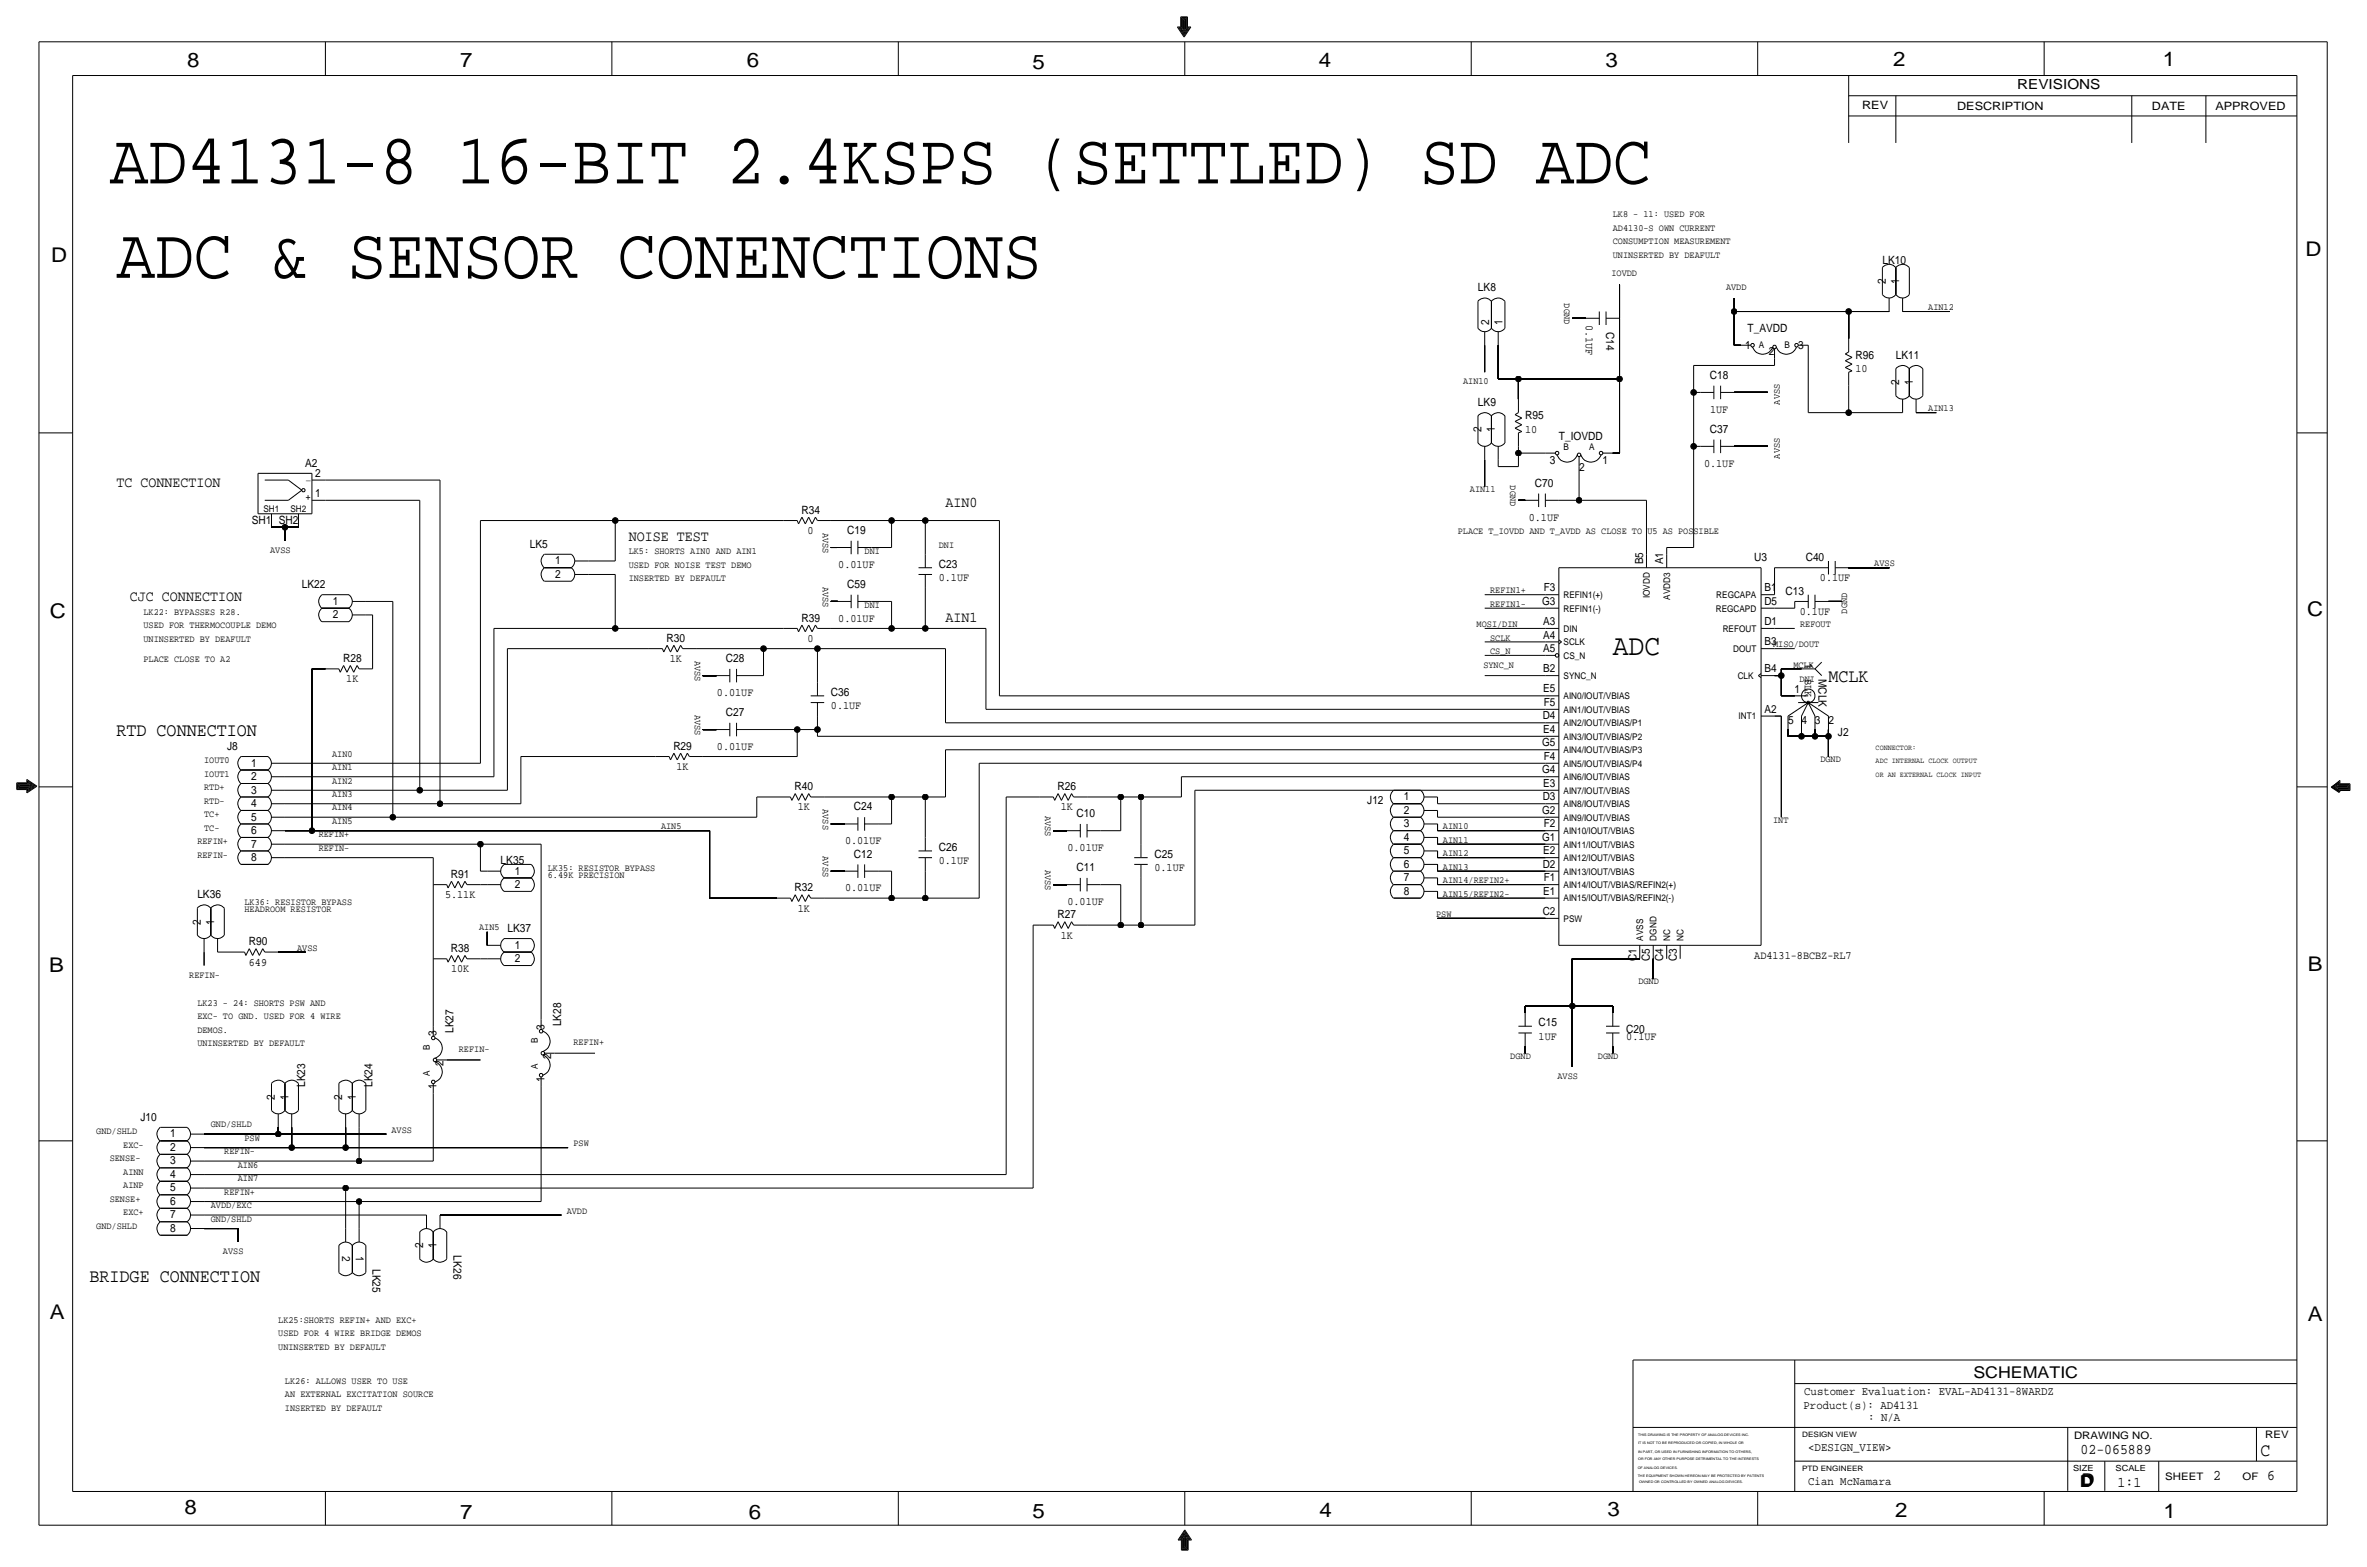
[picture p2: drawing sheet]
<svg xmlns="http://www.w3.org/2000/svg" width="892mm" height="590mm" viewBox="0 0 892 590" stroke-linecap="round" stroke-linejoin="round" font-family="sans-serif">
<defs><g id="words">
<g font-size="27.1">
<text x="41.4" y="69.1">AD4131-8 16-BIT 2.4KSPS (SETTLED) SD ADC</text>
<text x="43.9" y="104.6">ADC &amp; SENSOR CONENCTIONS</text>
</g>
<text font-size="11.1" x="607.8" y="246.9">ADC</text>
<g font-size="7.6">
<text x="70.6" y="25.4">8</text>
<text x="173.4" y="25.4">7</text>
<text x="281.4" y="25.1">6</text>
<text x="389.1" y="26.2">5</text>
<text x="497" y="25.4">4</text>
<text x="605" y="25.1">3</text>
<text x="713.4" y="24.9">2</text>
<text x="815" y="24.9">1</text>
<text x="19.3" y="98.8">D</text>
<text x="868.9" y="96.5">D</text>
<text x="18.7" y="232.7">C</text>
<text x="869.4" y="232.2">C</text>
<text x="869.6" y="365.8">B</text>
<text x="18.5" y="366">B</text>
<text x="18.7" y="496.8">A</text>
<text x="869.6" y="497.6">A</text>
<text x="69.5" y="570.5">8</text>
<text x="173.4" y="572.3">7</text>
<text x="282.1" y="572.3">6</text>
<text x="389.1" y="571.8">5</text>
<text x="497.3" y="571.5">4</text>
<text x="605.7" y="571.2">3</text>
<text x="714.2" y="571.5">2</text>
<text x="815.3" y="572">1</text>
</g>
<g font-size="7.1">
<text x="689.1" y="257">MCLK</text>
<text x="43.9" y="277.4">RTD CONNECTION</text>
<text x="33.7" y="483.1">BRIDGE CONNECTION</text>
</g>
<text font-size="7" x="851.9" y="548.4">C</text>
<g font-size="6.1">
<text x="743.7" y="518.9">SCHEMATIC</text>
<text x="783.8" y="560.3">D</text>
<text x="784.3" y="559.8">D</text>
</g>
<g font-size="5.6">
<text x="43.9" y="183.4">TC CONNECTION</text>
<text x="356.3" y="191">AIN0</text>
<text x="236.9" y="203.7">NOISE TEST</text>
<text x="49" y="226.6">CJC CONNECTION</text>
<text x="356.3" y="234.2">AIN1</text>
<text x="784" y="547.9">02-065889</text>
<text x="834.1" y="557.5">2</text>
<text x="854.4" y="557.5">6</text>
<text x="798" y="560.1">1:1</text>
</g>
<text font-size="5.2" x="760.2" y="33.5">REVISIONS</text>
<g font-size="4.5">
<text x="679.9" y="525.5">Customer Evaluation: EVAL-AD4131-8WARDZ</text>
<text x="679.7" y="530.9">Product(s): AD4131</text>
<text x="704" y="535.2">: N/A</text>
<text x="681.4" y="546.6">&lt;DESIGN_VIEW&gt;</text>
<text x="681.4" y="559.3">Cian McNamara</text>
</g>
<g font-size="4.3">
<text x="701.8" y="41.1">REV</text>
<text x="737.6" y="41.4">DESCRIPTION</text>
<text x="811" y="41.4">DATE</text>
<text x="834.8" y="41.4">APPROVED</text>
<text x="709.4" y="99.6">LK10</text>
<text x="710.6" y="107" transform="rotate(-90 710.6 107)">2</text>
<text x="715.7" y="107" transform="rotate(-90 715.7 107)">1</text>
<text x="557" y="109.7">LK8</text>
<text x="561.1" y="122.6" transform="rotate(-90 561.1 122.6)">2</text>
<text x="566.2" y="122.6" transform="rotate(-90 566.2 122.6)">1</text>
<text x="597.6" y="122.4" transform="rotate(90 597.6 122.4)">0.1UF</text>
<text x="605.2" y="125" transform="rotate(90 605.2 125)">C14</text>
<text x="658.6" y="125">T_AVDD</text>
<text x="657.7" y="131.3">1</text>
<text x="677.6" y="131.3">3</text>
<text x="666.6" y="133.9">2</text>
<text x="699.2" y="135.1">R96</text>
<text x="714.5" y="135.1">LK11</text>
<text x="644.4" y="142.7">C18</text>
<text x="699.2" y="140.2">10</text>
<text x="715.7" y="145.1" transform="rotate(-90 715.7 145.1)">2</text>
<text x="720.8" y="145.1" transform="rotate(-90 720.8 145.1)">1</text>
<text x="557" y="152.9">LK9</text>
<text x="644.5" y="155.4">1UF</text>
<text x="574.8" y="158">R95</text>
<text x="558.2" y="162.9" transform="rotate(-90 558.2 162.9)">2</text>
<text x="563.3" y="162.9" transform="rotate(-90 563.3 162.9)">1</text>
<text x="574.8" y="163.1">10</text>
<text x="587.5" y="165.6">T_IOVDD</text>
<text x="644.4" y="163.1">C37</text>
<text x="115" y="175.8">A2</text>
<text x="118.8" y="179.6">2</text>
<text x="584.1" y="174.9">3</text>
<text x="595.1" y="177.4">2</text>
<text x="604" y="174.9">1</text>
<text x="642.2" y="175.8">0.1UF</text>
<text x="578.4" y="183.4">C70</text>
<text x="118.8" y="187.2">1</text>
<text x="94.9" y="197.4">SH1</text>
<text x="105" y="197.4">SH2</text>
<text x="302" y="193.5">R34</text>
<text x="576.1" y="196.1">0.1UF</text>
<text x="304.4" y="201.2">0</text>
<text x="319.3" y="201.2">C19</text>
<text x="199.7" y="206.2">LK5</text>
<text x="209.2" y="212.6">1</text>
<text x="315.9" y="213.9">0.01UF</text>
<text x="353.8" y="213.9">C23</text>
<text x="661.1" y="211.3">U3</text>
<text x="680.5" y="211.3">C40</text>
<text x="113.7" y="221.5">LK22</text>
<text x="209.2" y="217.7">2</text>
<text x="319.3" y="221.5">C59</text>
<text x="353.8" y="218.9">0.1UF</text>
<text x="685.9" y="218.9">0.1UF</text>
<text x="125.4" y="227.8">1</text>
<text x="672.8" y="224">C13</text>
<text x="125.4" y="232.9">2</text>
<text x="678.2" y="231.6">0.1UF</text>
<text x="302" y="234.2">R39</text>
<text x="315.9" y="234.2">0.01UF</text>
<text x="251.2" y="241.8">R30</text>
<text x="304.4" y="241.8">0</text>
<text x="129.3" y="249.4">R28</text>
<text x="252.4" y="249.4">1K</text>
<text x="273.6" y="249.4">C28</text>
<text x="680.2" y="249.8" transform="rotate(90 680.2 249.8)">1</text>
<text x="130.5" y="257">1K</text>
<text x="680.2" y="255.8" transform="rotate(90 680.2 255.8)">BLK</text>
<text x="685.2" y="255.8" transform="rotate(90 685.2 255.8)">MCLK</text>
<text x="270.2" y="262.1">0.01UF</text>
<text x="313.1" y="262.1">C36</text>
<text x="676.3" y="261.1">1</text>
<text x="273.6" y="269.7">C27</text>
<text x="313.1" y="267.2">0.1UF</text>
<text x="673.8" y="272.8">5</text>
<text x="678.9" y="272.8">4</text>
<text x="684" y="272.8">3 2</text>
<text x="692.6" y="277.4">J2</text>
<text x="85.6" y="282.4">J8</text>
<text x="253.7" y="282.4">R29</text>
<text x="270.2" y="282.4">0.01UF</text>
<text x="94.6" y="293.9">2</text>
<text x="94.6" y="288.8">1</text>
<text x="255" y="290.1">1K</text>
<text x="94.6" y="299">3</text>
<text x="299.5" y="297.7">R40</text>
<text x="398.5" y="297.7">R26</text>
<text x="94.6" y="304">4</text>
<text x="300.7" y="305.3">1K</text>
<text x="321.8" y="305.3">C24</text>
<text x="399.7" y="305.3">1K</text>
<text x="515.2" y="302.8">J12</text>
<text x="529" y="301.5">1</text>
<text x="94.6" y="309.1">5</text>
<text x="405.6" y="307.8">C10</text>
<text x="529" y="311.7">3</text>
<text x="529" y="306.6">2</text>
<text x="94.6" y="314.2">6</text>
<text x="529" y="316.7">4</text>
<text x="94.6" y="319.3">7</text>
<text x="318.4" y="318">0.01UF</text>
<text x="321.8" y="323.1">C12</text>
<text x="353.8" y="320.5">C26</text>
<text x="402.3" y="320.5">0.01UF</text>
<text x="435.1" y="323.1">C25</text>
<text x="529" y="321.8">5</text>
<text x="94.6" y="324.4">8</text>
<text x="188.7" y="325.6">LK35</text>
<text x="194" y="329.4">1</text>
<text x="353.8" y="325.6">0.1UF</text>
<text x="405.6" y="328.2">C11</text>
<text x="435.1" y="328.2">0.1UF</text>
<text x="529" y="326.9">6</text>
<text x="169.9" y="330.7">R91</text>
<text x="194" y="334.5">2</text>
<text x="299.5" y="335.8">R32</text>
<text x="318.4" y="335.8">0.01UF</text>
<text x="529" y="332">7</text>
<text x="74.4" y="338.3">LK36</text>
<text x="167.7" y="338.3">5.11K</text>
<text x="402.3" y="340.9">0.01UF</text>
<text x="529" y="337.1">8</text>
<text x="300.7" y="343.4">1K</text>
<text x="398.5" y="345.9">R27</text>
<text x="75.6" y="348.3" transform="rotate(-90 75.6 348.3)">2</text>
<text x="80.7" y="348.3" transform="rotate(-90 80.7 348.3)">1</text>
<text x="191.2" y="351">LK37</text>
<text x="399.7" y="353.6">1K</text>
<text x="93.7" y="356.1">R90</text>
<text x="169.9" y="358.6">R38</text>
<text x="194" y="357.4">1</text>
<text x="93.8" y="363.7">649</text>
<text x="194" y="362.5">2</text>
<text x="661.1" y="361.2">AD4131-8BCBZ-RL7</text>
<text x="170" y="366.3">10K</text>
<text x="170.9" y="389.1" transform="rotate(-90 170.9 389.1)">LK27</text>
<text x="205.2" y="387.9" transform="rotate(-90 205.2 387.9)">3</text>
<text x="211.5" y="386.6" transform="rotate(-90 211.5 386.6)">LK28</text>
<text x="579.8" y="386.6">C15</text>
<text x="612.9" y="389.1">C20</text>
<text x="164.5" y="390.4" transform="rotate(-90 164.5 390.4)">3</text>
<text x="579.8" y="391.7">1UF</text>
<text x="612.9" y="391.7">0.1UF</text>
<text x="167.1" y="401.4" transform="rotate(-90 167.1 401.4)">2</text>
<text x="207.7" y="398.9" transform="rotate(-90 207.7 398.9)">2</text>
<text x="205.2" y="407.8" transform="rotate(-90 205.2 407.8)">1</text>
<text x="115" y="409.4" transform="rotate(-90 115 409.4)">LK23</text>
<text x="140.4" y="409.4" transform="rotate(-90 140.4 409.4)">LK24</text>
<text x="164.5" y="410.3" transform="rotate(-90 164.5 410.3)">1</text>
<text x="103.6" y="414.3" transform="rotate(-90 103.6 414.3)">2</text>
<text x="108.7" y="414.3" transform="rotate(-90 108.7 414.3)">1</text>
<text x="129" y="414.3" transform="rotate(-90 129 414.3)">2</text>
<text x="134.1" y="414.3" transform="rotate(-90 134.1 414.3)">1</text>
<text x="53" y="422.1">J10</text>
<text x="64.2" y="428.5">1</text>
<text x="64.2" y="433.6">2</text>
<text x="64.2" y="438.7">3</text>
<text x="64.2" y="443.7">4</text>
<text x="64.2" y="448.8">5</text>
<text x="64.2" y="453.9">6</text>
<text x="64.2" y="459">7</text>
<text x="64.2" y="464.1">8</text>
<text x="129" y="473.2" transform="rotate(90 129 473.2)">2</text>
<text x="134.1" y="473.2" transform="rotate(90 134.1 473.2)">1</text>
<text x="159.5" y="470.2" transform="rotate(-90 159.5 470.2)">2</text>
<text x="164.5" y="470.2" transform="rotate(-90 164.5 470.2)">1</text>
<text x="170.9" y="472.9" transform="rotate(90 170.9 472.9)">LK26</text>
<text x="140.4" y="478" transform="rotate(90 140.4 478)">LK25</text>
</g>
<g font-size="4.2">
<text x="619.2" y="212.6" transform="rotate(-90 619.2 212.6)">B5</text>
<text x="626.8" y="212.6" transform="rotate(-90 626.8 212.6)">A1</text>
<text x="581.2" y="227.9">G3</text>
<text x="581.8" y="222.8">F3</text>
<text x="664.9" y="222.8">B1</text>
<text x="664.9" y="227.8">D5</text>
<text x="581.6" y="235.5">A3</text>
<text x="664.9" y="235.5">D1</text>
<text x="581.6" y="245.6">A5</text>
<text x="581.6" y="240.5">A4</text>
<text x="664.9" y="243.1">B3</text>
<text x="581.6" y="253.2">B2</text>
<text x="664.9" y="253.2">B4</text>
<text x="581.6" y="260.8">E5</text>
<text x="581.8" y="265.9">F5</text>
<text x="664.9" y="268.5">A2</text>
<text x="581.4" y="271">D4</text>
<text x="581.2" y="281.2">G5</text>
<text x="581.6" y="276">E4</text>
<text x="581.8" y="286.3">F4</text>
<text x="581.2" y="291.3">G4</text>
<text x="581.6" y="296.4">E3</text>
<text x="581.4" y="301.5">D3</text>
<text x="581.2" y="306.6">G2</text>
<text x="581.8" y="311.7">F2</text>
<text x="581.2" y="316.7">G1</text>
<text x="581.6" y="321.8">E2</text>
<text x="581.4" y="326.8">D2</text>
<text x="581.8" y="332">F1</text>
<text x="581.6" y="337.1">E1</text>
<text x="581.4" y="344.7">C2</text>
<text x="616.7" y="362.2" transform="rotate(-90 616.7 362.2)">C1</text>
<text x="621.7" y="362.2" transform="rotate(-90 621.7 362.2)">C5</text>
<text x="626.8" y="362.2" transform="rotate(-90 626.8 362.2)">C4</text>
<text x="631.9" y="362.2" transform="rotate(-90 631.9 362.2)">C3</text>
</g>
<g font-size="3.9">
<text x="781.6" y="542.1">DRAWING NO.</text>
<text x="853.6" y="541.8">REV</text>
<text x="816" y="557.4">SHEET</text>
<text x="845.1" y="557.5">OF</text>
</g>
<g font-size="3.6">
<text x="607.8" y="81.8">LK8 - 11: USED FOR</text>
<text x="607.8" y="86.9">AD4130-S OWN CURRENT</text>
<text x="607.8" y="91.9">CONSUMPTION MEASUREMENT</text>
<text x="607.8" y="97">UNINSERTED BY DEAFULT</text>
<text x="607.3" y="104.1">IOVDD</text>
<text x="650.4" y="109.2">AVDD</text>
<text x="589.5" y="114.3" transform="rotate(90 589.5 114.3)">DGND</text>
<text x="726.6" y="116.8">AIN12</text>
<text x="551.4" y="144.8">AIN10</text>
<text x="670.8" y="152.4" transform="rotate(-90 670.8 152.4)">AVSS</text>
<text x="726.6" y="154.9">AIN13</text>
<text x="670.8" y="172.7" transform="rotate(-90 670.8 172.7)">AVSS</text>
<text x="553.9" y="185.4">AIN11</text>
<text x="569.2" y="182.9" transform="rotate(90 569.2 182.9)">DGND</text>
<text x="310.1" y="200.7" transform="rotate(90 310.1 200.7)">AVSS</text>
<text x="549.4" y="201.2">PLACE T_IOVDD AND T_AVDD AS CLOSE TO U5 AS POSSIBLE</text>
<text x="101.8" y="208.3">AVSS</text>
<text x="236.9" y="208.8">LK5: SHORTS AIN0 AND AIN1</text>
<text x="325.8" y="208.8">DNI</text>
<text x="353.8" y="206.2">DNI</text>
<text x="236.9" y="213.9">USED FOR NOISE TEST DEMO</text>
<text x="706.3" y="213.4">AVSS</text>
<text x="236.9" y="218.9">INSERTED BY DEFAULT</text>
<text x="310.1" y="221" transform="rotate(90 310.1 221)">AVSS</text>
<text x="561.5" y="223.5">REFIN1+</text>
<text x="54.1" y="231.6">LK22: BYPASSES R28.</text>
<text x="325.8" y="229.1">DNI</text>
<text x="561.5" y="228.6">REFIN1-</text>
<text x="696.2" y="231.1" transform="rotate(-90 696.2 231.1)">DGND</text>
<text x="54.1" y="236.7">USED FOR THERMOCOUPLE DEMO</text>
<text x="556.5" y="236.2">MOSI/DIN</text>
<text x="678.4" y="236.2">REFOUT</text>
<text x="54.1" y="241.8">UNINSERTED BY DEAFULT</text>
<text x="561.5" y="241.3">SCLK</text>
<text x="668.2" y="243.8">MISO/DOUT</text>
<text x="54.1" y="249.4">PLACE CLOSE TO A2</text>
<text x="261.8" y="248.9" transform="rotate(90 261.8 248.9)">AVSS</text>
<text x="559" y="251.5">SYNC_N</text>
<text x="561.5" y="246.4">CS_N</text>
<text x="675.8" y="251.5">MCLK</text>
<text x="678.2" y="257">DNI</text>
<text x="261.8" y="269.2" transform="rotate(90 261.8 269.2)">AVSS</text>
<text x="76.9" y="287.5">IOUT0</text>
<text x="125.2" y="285">AIN0</text>
<text x="686" y="287">DGND</text>
<text x="76.9" y="292.6">IOUT1</text>
<text x="125.2" y="290.1">AIN1</text>
<text x="76.9" y="297.7">RTD+</text>
<text x="125.2" y="295.1">AIN2</text>
<text x="76.9" y="302.8">RTD-</text>
<text x="125.2" y="305.3">AIN4</text>
<text x="125.2" y="300.2">AIN3</text>
<text x="310.1" y="304.8" transform="rotate(90 310.1 304.8)">AVSS</text>
<text x="76.9" y="307.8">TC+</text>
<text x="125.2" y="310.4">AIN5</text>
<text x="393.9" y="307.3" transform="rotate(90 393.9 307.3)">AVSS</text>
<text x="668.2" y="309.9">INT</text>
<text x="76.9" y="312.9">TC-</text>
<text x="120.1" y="315.5">REFIN+</text>
<text x="249.1" y="312.4">AIN5</text>
<text x="543.8" y="317.5">AIN11</text>
<text x="543.8" y="312.4">AIN10</text>
<text x="74.4" y="323.1">REFIN-</text>
<text x="74.4" y="318">REFIN+</text>
<text x="120.1" y="320.5">REFIN-</text>
<text x="310.1" y="322.6" transform="rotate(90 310.1 322.6)">AVSS</text>
<text x="543.8" y="322.6">AIN12</text>
<text x="206.5" y="328.2">LK35: RESISTOR BYPASS</text>
<text x="393.9" y="327.7" transform="rotate(90 393.9 327.7)">AVSS</text>
<text x="543.8" y="327.7">AIN13</text>
<text x="206.5" y="330.7">6.49K PRECISION</text>
<text x="543.8" y="332.7">AIN14/REFIN2+</text>
<text x="92.2" y="340.9">LK36: RESISTOR BYPASS</text>
<text x="543.8" y="337.8">AIN15/REFIN2-</text>
<text x="92.2" y="343.4">HEADROOM RESISTOR</text>
<text x="541.2" y="345.4">PSW</text>
<text x="180.5" y="350.5">AIN5</text>
<text x="112" y="358.1">AVSS</text>
<text x="71.3" y="368.3">REFIN-</text>
<text x="617.4" y="370.8">DGND</text>
<text x="74.4" y="379">LK23 - 24: SHORTS PSW AND</text>
<text x="74.4" y="384">EXC- TO GND. USED FOR 4 WIRE</text>
<text x="74.4" y="389.1">DEMOS.</text>
<text x="74.4" y="394.2">UNINSERTED BY DEFAULT</text>
<text x="216.1" y="393.7">REFIN+</text>
<text x="172.9" y="396.2">REFIN-</text>
<text x="569.2" y="398.8">DGND</text>
<text x="602.2" y="398.8">DGND</text>
<text x="586.9" y="406.4">AVSS</text>
<text x="79.5" y="424.7">GND/SHLD</text>
<text x="36.3" y="427.2">GND/SHLD</text>
<text x="92.2" y="429.8">PSW</text>
<text x="147.5" y="426.7">AVSS</text>
<text x="216.1" y="431.8">PSW</text>
<text x="41.4" y="437.4">SENSE-</text>
<text x="46.4" y="432.3">EXC-</text>
<text x="84.5" y="434.8">REFIN-</text>
<text x="46.4" y="442.5">AINN</text>
<text x="89.6" y="439.9">AIN6</text>
<text x="46.4" y="447.5">AINP</text>
<text x="89.6" y="445">AIN7</text>
<text x="41.4" y="452.6">SENSE+</text>
<text x="79.5" y="455.2">AVDD/EXC</text>
<text x="84.5" y="450.1">REFIN+</text>
<text x="46.4" y="457.7">EXC+</text>
<text x="79.5" y="460.2">GND/SHLD</text>
<text x="213.6" y="457.2">AVDD</text>
<text x="36.3" y="462.8">GND/SHLD</text>
<text x="84" y="472.4">AVSS</text>
<text x="104.9" y="498.3">LK25:SHORTS REFIN+ AND EXC+</text>
<text x="104.9" y="503.4">USED FOR 4 WIRE BRIDGE DEMOS</text>
<text x="104.9" y="508.5">UNINSERTED BY DEFAULT</text>
<text x="107.4" y="521.2">LK26: ALLOWS USER TO USE</text>
<text x="107.4" y="526.3">AN EXTERNAL EXCITATION SOURCE</text>
<text x="107.4" y="531.4">INSERTED BY DEFAULT</text>
</g>
<g font-size="3.5">
<text x="662.8" y="131.1">A</text>
<text x="672.5" y="131.1">B</text>
<text x="589.2" y="169.4">B</text>
<text x="598.9" y="169.4">A</text>
<text x="115.3" y="180.8">_</text>
<text x="115.2" y="188.5">+</text>
<text x="99.3" y="192.8">SH1</text>
<text x="109.5" y="192.8">SH2</text>
<text x="589.2" y="225.3">REFIN1(+)</text>
<text x="621.7" y="225.4" transform="rotate(-90 621.7 225.4)">IOVDD</text>
<text x="629.4" y="225.9" transform="rotate(-90 629.4 225.9)">AVDD3</text>
<text x="646.8" y="225.3">REGCAPA</text>
<text x="589.2" y="230.4">REFIN1(-)</text>
<text x="646.6" y="230.4">REGCAPD</text>
<text x="589.2" y="238">DIN</text>
<text x="649.2" y="238">REFOUT</text>
<text x="589.2" y="243.1">SCLK</text>
<text x="653.1" y="245.6">DOUT</text>
<text x="589.2" y="248.2">CS_N</text>
<text x="589.2" y="255.8">SYNC_N</text>
<text x="654.9" y="255.8">CLK</text>
<text x="589.2" y="263.4">AIN0/IOUT/VBIAS</text>
<text x="589.2" y="268.5">AIN1/IOUT/VBIAS</text>
<text x="589.2" y="273.6">AIN2/IOUT/VBIAS/P1</text>
<text x="655.2" y="271">INT1</text>
<text x="589.2" y="278.6">AIN3/IOUT/VBIAS/P2</text>
<text x="589.2" y="283.7">AIN4/IOUT/VBIAS/P3</text>
<text x="589.2" y="293.9">AIN6/IOUT/VBIAS</text>
<text x="589.2" y="288.8">AIN5/IOUT/VBIAS/P4</text>
<text x="589.2" y="299">AIN7/IOUT/VBIAS</text>
<text x="589.2" y="304">AIN8/IOUT/VBIAS</text>
<text x="589.2" y="309.1">AIN9/IOUT/VBIAS</text>
<text x="589.2" y="314.2">AIN10/IOUT/VBIAS</text>
<text x="589.2" y="319.3">AIN11/IOUT/VBIAS</text>
<text x="589.2" y="324.4">AIN12/IOUT/VBIAS</text>
<text x="589.2" y="329.4">AIN13/IOUT/VBIAS</text>
<text x="589.2" y="334.5">AIN14/IOUT/VBIAS/REFIN2(+)</text>
<text x="589.2" y="339.6">AIN15/IOUT/VBIAS/REFIN2(-)</text>
<text x="589.2" y="347.2">PSW</text>
<text x="619.2" y="354.3" transform="rotate(-90 619.2 354.3)">AVSS</text>
<text x="624.3" y="354.3" transform="rotate(-90 624.3 354.3)">DGND</text>
<text x="629.4" y="354.3" transform="rotate(-90 629.4 354.3)">NC</text>
<text x="634.4" y="354.3" transform="rotate(-90 634.4 354.3)">NC</text>
<text x="162" y="395.5" transform="rotate(-90 162 395.5)">B</text>
<text x="202.6" y="393" transform="rotate(-90 202.6 393)">B</text>
<text x="162" y="405.2" transform="rotate(-90 162 405.2)">A</text>
<text x="202.6" y="402.6" transform="rotate(-90 202.6 402.6)">A</text>
</g>
<g font-size="3.2">
<text x="781.3" y="554">SIZE</text>
<text x="797.3" y="554">SCALE</text>
</g>
<g font-size="2.9">
<text x="706.8" y="282.4">CONNECTOR:</text>
<text x="706.8" y="287.5">ADC INTERNAL CLOCK OUTPUT</text>
<text x="706.8" y="292.6">OR AN EXTERNAL CLOCK INPUT</text>
</g>
<g font-size="2.8">
<text x="679.1" y="541.3">DESIGN VIEW</text>
<text x="679.1" y="554">PTD ENGINEER</text>
</g>
<g font-size="1.3">
<text x="617.3" y="543.9">IT IS NOT TO BE REPRODUCED OR COPIED, IN WHOLE OR</text>
<text x="617.3" y="541.1">THIS DRAWING IS THE PROPERTY OF ANALOG DEVICES INC.</text>
<text x="617.3" y="550">OR FOR ANY OTHER PURPOSE DETRIMENTAL TO THE INTERESTS</text>
<text x="617.3" y="547.2">IN PART, OR USED IN FURNISHING INFORMATION TO OTHERS,</text>
<text x="617.2" y="553.2">OF ANALOG DEVICES.</text>
<text x="617.2" y="556.3">THE EQUIPMENT SHOWN HEREON MAY BE PROTECTED BY PATENTS</text>
<text x="617.7" y="558.8">OWNED OR CONTROLLED BY OWNED ANALOG DEVICES.</text>
</g>
</g></defs>
<!-- layer: Nets -->
<g fill="none" stroke="#000" stroke-width=".38">
<path d="M592.5 119.9h5.1zM610.3 119.9v22.8zM610.3 107.2v12.7zM653.5 117.3v12.7zM653.5 112.3v5zM653.5 117.3h43.2zM696.7 117.3v10.2zM696.7 117.3h15.2zM717 117.3h17.8zM559.5 130v10.2zM564.6 130v12.7zM638.3 137.7h30.4z"/>
<path d="M638.3 137.7v10.1zM653.5 130h2.5zM668.7 135.1v2.6zM681.4 130v25.4zM564.6 142.7h7.6zM572.2 142.7v7.7zM572.2 142.7h38.1zM610.3 142.7v28zM638.3 147.8h2.5zM638.3 147.8v20.3zM653.5 147.8h12.7zM681.4 155.4h15.3z"/>
<path d="M696.7 145.3v10.1zM696.7 155.4h20.3zM722.1 155.4h7.6zM559.5 173.2v10.2zM564.6 173.2v2.6zM564.6 175.8h7.6zM572.2 170.7v5.1zM572.2 168.1v2.6zM572.2 170.7h10.2zM595.1 175.8v12.7zM607.8 170.7h2.5zM638.3 168.1h2.5z"/>
<path d="M638.3 168.1v38.1zM653.5 168.1h12.7zM102.3 198.6h5.1zM107.4 198.6h5.1zM107.4 198.6v5.1zM122.6 188.5h35.6zM122.6 180.8h43.2zM158.2 188.5v109.2zM165.8 180.8v122zM181.1 196.1v91.4zM181.1 196.1h50.8zM231.9 196.1v15.2z"/>
<path d="M231.9 196.1h63.5zM313.1 196.1h22.9zM336 196.1h12.7zM336 196.1v10.1zM348.7 196.1v12.7zM348.7 196.1h27.9zM376.6 196.1v66zM572.2 188.5h2.6zM587.5 188.5h7.6zM595.1 188.5h25.4zM620.5 188.5v20.3zM221.7 211.3h10.2z"/>
<path d="M221.7 216.4h10.2zM231.9 216.4v20.3zM313.1 206.2h2.6zM328.4 206.2h7.6zM628.1 206.2h10.2zM628.1 206.2v2.6zM668.7 213.9v10.1zM668.7 213.9h15.3zM696.7 213.9h15.2zM137.9 231.6h2.5zM137.9 226.6h10.1zM140.4 231.6v20.4z"/>
<path d="M148 226.6v81.2zM186.1 236.7v55.9zM186.1 236.7h45.8zM231.9 236.7h63.5zM313.1 236.7h22.9zM313.1 226.6h2.6zM328.4 226.6h7.6zM336 236.7h12.7zM336 226.6v10.1zM348.7 221.5v15.2zM348.7 236.7h22.9zM371.6 236.7v30.5z"/>
<path d="M559.5 236.7h22.9zM559.5 224h22.9zM559.5 229.1h22.9zM668.7 229.1h7.7zM668.7 236.7h7.7zM676.4 226.6v2.5zM689.1 226.6h5zM117.6 252h5zM117.6 252v60.9zM191.2 244.3h53.4zM191.2 244.3v53.4zM262.3 244.3h25.4z"/>
<path d="M264.9 254.5h5.1zM282.7 254.5h5zM287.7 244.3h20.4zM287.7 244.3v10.2zM308.1 244.3v12.7zM308.1 244.3h48.2zM356.3 244.3v28zM559.5 246.9h22.9zM559.5 241.8h22.9zM559.5 254.5h22.9zM668.7 254.5h2.6zM668.7 244.3h7.7z"/>
<path d="M671.3 254.5v7.6zM671.3 252v2.5zM671.3 252h7.6zM264.9 274.8h5.1zM282.7 274.8h17.7zM300.4 274.8v10.2zM300.4 274.8h7.7zM308.1 269.7v5.1zM308.1 274.8v2.6zM308.1 277.4h274.3zM356.3 272.3h226.1zM371.6 267.2h210.8z"/>
<path d="M376.6 262.1h205.8zM668.7 269.7h2.6zM671.3 269.7v38.1zM671.3 262.1h5.1zM673.8 274.8v2.6zM673.8 277.4h5.1zM678.9 274.8v2.6zM678.9 277.4h5.1zM684 274.8v2.6zM684 277.4h5.1zM689.1 277.4v7.6zM689.1 274.8v2.6z"/>
<path d="M107.4 297.7h50.8zM107.4 287.5h73.7zM107.4 292.6h78.7zM158.2 297.7h33zM196.3 285h50.8zM196.3 285v17.8zM264.9 285h35.5zM356.3 282.4v17.8zM356.3 282.4h226.1zM369 287.5v50.8zM369 287.5h213.4zM445.2 292.6v7.6z"/>
<path d="M445.2 292.6h137.2zM450.3 297.7h132.1zM450.3 297.7v50.8zM107.4 302.8h58.4zM107.4 312.9h10.2zM107.4 318h73.7zM107.4 307.8h40.6zM117.6 312.9h149.8zM148 307.8h137.2zM165.8 302.8h30.5zM181.1 318v10.2zM181.1 318h22.8z"/>
<path d="M203.9 318v66zM267.4 312.9v25.4zM285.2 300.2v7.6zM285.2 300.2h7.6zM310.6 300.2h25.4zM313.1 310.4h5.1zM330.9 310.4h5.1zM336 300.2v10.2zM336 300.2h12.7zM348.7 300.2v15.3zM348.7 300.2h7.6zM379.2 300.2v142.3z"/>
<path d="M379.2 300.2h12.7zM397 312.9h5zM409.7 300.2h12.7zM414.7 312.9h7.7zM422.4 300.2v12.7zM422.4 300.2h7.6zM430 300.2v17.8zM430 300.2h15.2zM541.7 300.2v2.6zM541.7 302.8h40.7zM541.7 310.4v2.5zM541.7 312.9h40.7z"/>
<path d="M541.7 305.3v2.5zM541.7 307.8h40.7zM541.7 315.5v2.5zM541.7 318h40.7zM107.4 323.1h55.9zM163.3 333.2v28zM163.3 323.1v10.1zM181.1 328.2h2.5zM181.1 333.2h2.5zM267.4 338.3h25.4zM310.6 338.3h25.4zM313.1 328.2h5.1z"/>
<path d="M330.9 328.2h5.1zM336 328.2v10.1zM336 338.3h12.7zM348.7 328.2v10.1zM348.7 338.3h20.3zM397 333.2h5zM414.7 333.2h7.7zM422.4 333.2v15.3zM430 330.7v17.8zM541.7 325.6v2.6zM541.7 328.2h40.7zM541.7 320.5v2.6z"/>
<path d="M541.7 323.1h40.7zM541.7 335.8v2.5zM541.7 338.3h40.7zM541.7 330.7v2.5zM541.7 333.2h40.7zM76.9 358.6v5.1zM82 358.6h5.1zM104.9 358.6h10.1zM183.6 351v5.1zM389.3 348.5v99zM389.3 348.5h2.6zM409.7 348.5h12.7z"/>
<path d="M422.4 348.5h7.6zM430 348.5h20.3zM541.7 345.9h40.7zM163.3 361.2v25.4zM181.1 361.2h2.5zM574.8 379v2.5zM574.8 379h17.7zM592.5 379v22.8zM592.5 379h15.3zM592.5 361.2v17.8zM592.5 361.2h25.4zM607.8 379v2.5z"/>
<path d="M623 361.2v7.6zM168.4 399.3h12.7zM209 396.7h15.2zM574.8 394.2v2.5zM607.8 394.2v2.5zM163.3 412v25.4zM203.9 409.4v43.2zM76.9 437.4h58.4zM76.9 432.3h33zM76.9 427.2h28zM104.9 424.7v2.5zM104.9 427.2h40.6z"/>
<path d="M109.9 424.7v7.6zM109.9 432.3h20.4zM130.3 424.7v7.6zM130.3 432.3h83.8zM135.3 424.7v12.7zM135.3 437.4h28zM76.9 452.6h58.4zM76.9 442.5h302.3zM76.9 447.5h53.4zM76.9 457.7h83.8zM130.3 447.5v15.3zM130.3 447.5h259z"/>
<path d="M135.3 452.6v10.2zM135.3 452.6h68.6zM165.8 457.7h45.7zM76.9 462.8h12.7zM89.6 462.8v5.1z"/>
</g>
<g fill="#000" stroke="#000" stroke-width=".38">
<circle cx="653.5" cy="117.3" r="1.07"/>
<circle cx="696.7" cy="117.3" r="1.07"/>
<circle cx="572.2" cy="142.7" r="1.07"/>
<circle cx="610.3" cy="142.7" r="1.07"/>
<circle cx="638.3" cy="147.8" r="1.07"/>
<circle cx="696.7" cy="155.4" r="1.07"/>
<circle cx="572.2" cy="170.7" r="1.07"/>
<circle cx="638.3" cy="168.1" r="1.07"/>
<circle cx="107.4" cy="198.6" r="1.07"/>
<circle cx="231.9" cy="196.1" r="1.07"/>
<circle cx="336" cy="196.1" r="1.07"/>
<circle cx="348.7" cy="196.1" r="1.07"/>
<circle cx="595.1" cy="188.5" r="1.07"/>
<circle cx="231.9" cy="236.7" r="1.07"/>
<circle cx="336" cy="236.7" r="1.07"/>
<circle cx="348.7" cy="236.7" r="1.07"/>
<circle cx="287.7" cy="244.3" r="1.07"/>
<circle cx="308.1" cy="244.3" r="1.07"/>
<circle cx="671.3" cy="254.5" r="1.07"/>
<circle cx="300.4" cy="274.8" r="1.07"/>
<circle cx="308.1" cy="274.8" r="1.07"/>
<circle cx="678.9" cy="277.4" r="1.07"/>
<circle cx="684" cy="277.4" r="1.07"/>
<circle cx="689.1" cy="277.4" r="1.07"/>
<circle cx="158.2" cy="297.7" r="1.07"/>
<circle cx="117.6" cy="312.9" r="1.07"/>
<circle cx="148" cy="307.8" r="1.07"/>
<circle cx="165.8" cy="302.8" r="1.07"/>
<circle cx="181.1" cy="318" r="1.07"/>
<circle cx="336" cy="300.2" r="1.07"/>
<circle cx="348.7" cy="300.2" r="1.07"/>
<circle cx="422.4" cy="300.2" r="1.07"/>
<circle cx="430" cy="300.2" r="1.07"/>
<circle cx="336" cy="338.3" r="1.07"/>
<circle cx="348.7" cy="338.3" r="1.07"/>
<circle cx="422.4" cy="348.5" r="1.07"/>
<circle cx="430" cy="348.5" r="1.07"/>
<circle cx="592.5" cy="379" r="1.07"/>
<circle cx="104.9" cy="427.2" r="1.07"/>
<circle cx="109.9" cy="432.3" r="1.07"/>
<circle cx="130.3" cy="432.3" r="1.07"/>
<circle cx="135.3" cy="437.4" r="1.07"/>
<circle cx="130.3" cy="447.5" r="1.07"/>
<circle cx="135.3" cy="452.6" r="1.07"/>
</g>
<!-- layer: Components -->
<g fill="none" stroke="#000" stroke-width=".38">
<path d="M556.9 113.5a3.2 3.2 0 0 1 5.2 0M557 113.5v10.2zM562 113.5a3.2 3.2 0 0 1 5.1 0M562.1 113.5v10.2zM567.1 113.5v10.2zM597.6 119.9h5.1zM602.7 117.3v5.1zM605.2 119.9h5.1zM605.2 117.3v5.1zM709.3 100.8a3.2 3.2 0 0 1 5.2 0 3.2 3.2 0 0 1 5 0M709.4 100.8v10.2zM709.4 111a3.3 3.3 0 0 0 5.1 .1 3.1 3.1 0 0 0 5-.1"/>
<path d="M711.9 112.3v5zM714.5 100.8v10.2zM717 112.3v5zM719.5 100.8v10.2zM557 123.7a3.1 3.1 0 0 0 5 0M559.5 125v5zM562.1 123.7a3.1 3.1 0 0 0 5 0M564.6 125v5zM656 130h3.8zM660.4 130.7a4.1 4.1 0 0 0 3.8 2.8 4.1 4.1 0 0 0 3.9-2.8M668.7 131.4v3.7zM669.3 130.7a4.1 4.1 0 0 0 3.9 2.8 4.1 4.1 0 0 0 3.8-2.8"/>
<path d="M677.7 130h3.7zM695.4 133.3l1.3-.7zM695.4 133.3l2.5 1.3zM695.4 135.9l2.5-1.3zM695.4 135.9l2.5 1.3zM695.4 138.4l2.5-1.2zM695.4 138.4l2.5 1.3zM696.7 127.5v5.1zM714.4 138.9a3.2 3.2 0 0 1 5.1 0 3.2 3.2 0 0 1 5.1 0M714.5 138.9v10.2zM719.5 138.9v10.2zM724.6 138.9v10.2z"/>
<path d="M556.9 156.7a3.2 3.2 0 0 1 5.2 0M557 156.7v10.2zM562 156.7a3.2 3.2 0 0 1 5.1 0M562.1 156.7v10.2zM567.1 156.7v10.2zM570.9 156.2l1.3-.8zM570.9 156.2l2.6 1.3zM570.9 158.7l2.6-1.2zM570.9 158.7l2.6 1.3zM572.2 150.4v5zM640.8 147.8h5.1zM645.9 145.3v5.1z"/>
<path d="M648.4 147.8h5.1zM648.4 145.3v5.1zM696.7 140.2v5.1zM696.7 140.2l1.2-.5zM714.5 149.1a3.3 3.3 0 0 0 5.1 .1 3.1 3.1 0 0 0 5-.1M717 150.4v5zM722.1 150.4v5zM97.2 178.3h20.4zM97.2 178.3v15.2zM117.6 178.3v15.2zM557 166.9a3.1 3.1 0 0 0 5 0M559.5 168.1v5.1z"/>
<path d="M562.1 166.9a3.1 3.1 0 0 0 5 0M564.6 168.1v5.1zM570.9 161.3l2.6-1.3zM570.9 161.3l2.6 1.3zM572.2 163.1v5zM572.2 163.1l1.3-.5zM582.4 170.7h3.7zM586.7 171.3a4.1 4.1 0 0 0 3.9 2.8 4.1 4.1 0 0 0 3.8-2.8M595.1 172v3.8zM595.7 171.3a4.1 4.1 0 0 0 3.8 2.8 4.1 4.1 0 0 0 3.9-2.8M604 170.7h3.8zM640.8 168.1h5.1z"/>
<path d="M645.9 165.6v5.1zM648.4 168.1h5.1zM648.4 165.6v5.1zM97.2 193.5h20.4zM99.8 188.5h8.9zM99.8 180.8h8.9zM102.3 193.5v5.1zM108.7 188.5l5-3.8zM108.7 180.8l5 3.9zM112.5 193.5v5.1zM117.6 180.8h5zM117.6 188.5h5z"/>
<path d="M295.4 196.1h5zM300.4 196.1l.5 1.3zM302.2 194.8l1.3 2.6zM302.2 194.8l-1.3 2.6zM304.7 194.8l1.3 2.6zM304.7 194.8l-1.2 2.6zM307.3 194.8l.8 1.3zM307.3 194.8l-1.3 2.6zM308.1 196.1h5zM574.8 188.5h5zM579.8 185.9v5.1zM582.4 188.5h5.1z"/>
<path d="M582.4 185.9v5.1zM205.1 213.9a3.3 3.3 0 0 0 0 5.1M205.1 208.8a3.3 3.3 0 0 0 0 5.1M205.2 213.9h10.1zM205.2 218.9h10.1zM205.2 208.8h10.1zM215.3 213.9a3.1 3.1 0 0 1 0 5M215.3 208.8a3.1 3.1 0 0 1 0 5.1M216.6 216.4h5.1zM216.6 211.3h5.1zM315.7 206.2h5.1zM320.8 203.7v5.1z"/>
<path d="M323.3 206.2h5.1zM323.3 203.7v5.1zM346.2 213.9h5zM346.2 216.4h5zM348.7 216.4v5.1zM348.7 208.8v5.1zM587.5 213.9h76.2zM587.5 213.9v142.2zM620.5 208.8v5.1zM628.1 208.8v5.1zM663.7 213.9v142.2zM684 213.9h5.1z"/>
<path d="M689.1 211.3v5.1zM691.6 213.9h5.1zM691.6 211.3v5.1zM121.3 224a3.3 3.3 0 0 0 0 5.1 3.3 3.3 0 0 0 0 5.1M121.4 229.1h10.1zM121.4 234.2h10.1zM121.4 224h10.1zM131.5 224.1a3.1 3.1 0 0 1 0 5.1 3.1 3.1 0 0 1 0 5M132.8 231.6h5.1zM132.8 226.6h5.1zM295.4 236.7h5zM300.4 236.7l.5 1.3z"/>
<path d="M302.2 235.5l1.3 2.5zM302.2 235.5l-1.3 2.5zM304.7 235.5l1.3 2.5zM304.7 235.5l-1.2 2.5zM307.3 235.5l.8 1.2zM307.3 235.5l-1.3 2.5zM308.1 236.7h5zM315.7 226.6h5.1zM320.8 224v5.1zM323.3 226.6h5.1zM323.3 224v5.1zM582.4 229.1h5.1z"/>
<path d="M582.4 224h5.1zM582.4 236.7h5.1zM663.7 236.7h5zM663.7 229.1h5zM663.7 224h5zM676.4 226.6h5zM681.4 224v5.1zM684 226.6h5.1zM684 224v5.1zM122.6 252h5.1zM127.7 252l.5 1.2zM129.5 250.7l1.3 2.5z"/>
<path d="M129.5 250.7l-1.3 2.5zM132 250.7l1.3 2.5zM132 250.7l-1.2 2.5zM134.6 250.7l.7 1.3zM134.6 250.7l-1.3 2.5zM135.3 252h5.1zM244.6 244.3h5zM249.6 244.3l.5 1.3zM251.4 243.1l1.3 2.5zM251.4 243.1l-1.3 2.5zM253.9 243.1l1.3 2.5zM253.9 243.1l-1.2 2.5z"/>
<path d="M256.5 243.1l.8 1.2zM256.5 243.1l-1.3 2.5zM257.3 244.3h5zM270 254.5h5zM275 252v5zM277.6 254.5h5.1zM277.6 252v5zM308.1 257v5.1zM582.4 254.5h5.1zM582.4 241.8h5.1zM582.4 246.9h3.7zM587.5 241l1 .8z"/>
<path d="M587.5 242.6l1-.8zM662.6 254.5l1.1-.8zM662.6 254.5l1.1 .8zM663.7 244.3h5zM663.7 254.5h5zM678.9 252h5.1zM684 252l2.5 2.5zM686.5 249.4l-2.5 2.6zM270 274.8h5zM275 272.3v5.1zM277.6 274.8h5.1zM277.6 272.3v5.1z"/>
<path d="M305.5 262.1h5.1zM305.5 264.7h5.1zM308.1 264.7v5zM582.4 267.2h5.1zM582.4 277.4h5.1zM582.4 262.1h5.1zM582.4 272.3h5.1zM663.7 269.7h5zM673.8 269.7v5.1zM673.8 269.7l7.6-5zM676.4 262.1h5zM677.6 264.7h7.6z"/>
<path d="M678.9 269.7v5.1zM681.4 264.7l-2.5 5zM681.4 264.7l7.7 5zM681.4 264.7l2.6 5zM684 269.7v5.1zM689.1 269.7v5.1zM90.8 285a3.3 3.3 0 0 0 0 5.1 3.3 3.3 0 0 0 0 5 3.3 3.3 0 0 0 0 5.1 3.3 3.3 0 0 0 0 5.1 3.3 3.3 0 0 0 0 5.1 3.3 3.3 0 0 0 0 5.1M90.9 290.1h10.1zM90.9 295.1h10.1zM90.9 285h10.1zM101 285a3.1 3.1 0 0 1 0 5.1 3.1 3.1 0 0 1 0 5.1 3.1 3.1 0 0 1 0 5.1 3.1 3.1 0 0 1 0 5.1 3.1 3.1 0 0 1 0 5 3.1 3.1 0 0 1 0 5.1M102.3 297.7h5.1z"/>
<path d="M102.3 292.6h5.1zM102.3 287.5h5.1zM247.1 285h5.1zM252.2 285l.5 1.3zM253.9 283.7l1.3 2.6zM253.9 283.7l-1.2 2.6zM256.5 283.7l1.3 2.6zM256.5 283.7l-1.3 2.6zM259 283.7l.8 1.3zM259 283.7l-1.2 2.6zM259.8 285h5.1zM299.7 299l1.2 2.5z"/>
<path d="M299.7 299l-1.3 2.5zM302.2 299l1.3 2.5zM302.2 299l-1.3 2.5zM304.7 299l.8 1.2zM304.7 299l-1.2 2.5zM398.7 299l1.3 2.5zM398.7 299l-1.2 2.5zM401.3 299l1.2 2.5zM401.3 299l-1.3 2.5zM403.8 299l.8 1.2zM403.8 299l-1.3 2.5zM525.2 297.7a3.3 3.3 0 0 0 0 5.1 3.3 3.3 0 0 0 0 5 3.3 3.3 0 0 0 0 5.1 3.3 3.3 0 0 0 0 5.2"/>
<path d="M525.2 297.7h10.2zM535.3 297.7a3.1 3.1 0 0 1 0 5.1 3.1 3.1 0 0 1 0 5 3.1 3.1 0 0 1 0 5.1 3.1 3.1 0 0 1 0 5.1M582.4 292.6h5.1zM582.4 282.4h5.1zM582.4 287.5h5.1zM582.4 297.7h5.1zM90.8 315.5a3.3 3.3 0 0 0 0 5.1M90.9 305.3h10.1zM90.9 315.5h10.1zM90.9 310.4h10.1zM90.9 300.2h10.1zM101 315.5a3.1 3.1 0 0 1 0 5"/>
<path d="M102.3 318h5.1zM102.3 312.9h5.1zM102.3 307.8h5.1zM102.3 302.8h5.1zM292.8 300.2h5.1zM297.9 300.2l.5 1.3zM305.5 300.2h5.1zM318.2 310.4h5.1zM323.3 307.8v5.1zM325.8 310.4h5.1zM325.8 307.8v5.1zM348.7 315.5v5z"/>
<path d="M391.9 300.2h5.1zM397 300.2l.5 1.3zM402 312.9h5.1zM404.6 300.2h5.1zM407.1 310.4v5.1zM409.7 312.9h5zM409.7 310.4v5.1zM430 318v5.1zM525.2 318a3.3 3.3 0 0 0 0 5.1M525.2 318h10.2zM525.2 302.8h10.2zM525.2 312.9h10.2z"/>
<path d="M525.2 307.8h10.2zM535.3 318.1a3.1 3.1 0 0 1 0 5M536.7 315.5h5zM536.7 310.4h5zM536.7 305.3h5zM536.7 300.2h5zM582.4 318h5.1zM582.4 307.8h5.1zM582.4 312.9h5.1zM582.4 302.8h5.1zM90.8 320.5a3.3 3.3 0 0 0 0 5.2M90.9 320.5h10.1z"/>
<path d="M90.9 325.6h10.1zM101 320.6a3.1 3.1 0 0 1 0 5M102.3 323.1h5.1zM163.3 333.2h5.1zM168.4 333.2l.5 1.3zM170.1 332l1.3 2.5zM170.1 332l-1.2 2.5zM172.7 332l1.2 2.5zM172.7 332l-1.3 2.5zM175.2 332l.8 1.2zM175.2 332l-1.3 2.5zM176 333.2h5.1z"/>
<path d="M183.6 333.2h5.1zM183.6 328.2h5.1zM189.9 330.7h10.2zM189.9 335.8h10.2zM189.9 325.6h10.2zM189.9 330.8a3.1 3.1 0 0 0 0 5M189.9 325.7a3.1 3.1 0 0 0 0 5M200.1 330.7a3.2 3.2 0 0 1 0 5.1M200.1 325.6a3.2 3.2 0 0 1 0 5.2M292.8 338.3h5.1zM297.9 338.3l.5 1.3zM299.7 337.1l1.2 2.5z"/>
<path d="M299.7 337.1l-1.3 2.5zM302.2 337.1l1.3 2.5zM302.2 337.1l-1.3 2.5zM304.7 337.1l.8 1.2zM304.7 337.1l-1.2 2.5zM305.5 338.3h5.1zM318.2 328.2h5.1zM323.3 325.6v5.1zM325.8 328.2h5.1zM325.8 325.6v5.1zM346.2 320.5h5zM346.2 323.1h5z"/>
<path d="M348.7 323.1v5.1zM402 333.2h5.1zM407.1 330.7v5.1zM409.7 333.2h5zM409.7 330.7v5.1zM427.4 323.1h5.1zM427.4 325.6h5.1zM430 325.6v5.1zM525.2 333.2a3.3 3.3 0 0 0 0 5.2M525.2 328.2a3.3 3.3 0 0 0 0 5.1M525.2 323.1a3.3 3.3 0 0 0 0 5.1M525.2 333.2h10.2z"/>
<path d="M525.2 338.3h10.2zM525.2 328.2h10.2zM525.2 323.1h10.2zM535.3 333.3a3.1 3.1 0 0 1 0 5M535.3 328.2a3.1 3.1 0 0 1 0 5M535.3 323.1a3.1 3.1 0 0 1 0 5.1M536.7 335.8h5zM536.7 330.7h5zM536.7 325.6h5zM536.7 320.5h5zM582.4 333.2h5.1zM582.4 338.3h5.1z"/>
<path d="M582.4 323.1h5.1zM582.4 328.2h5.1zM74.3 342.1a3.2 3.2 0 0 1 5.2 0 3.2 3.2 0 0 1 5 0M74.4 342.1v10.2zM74.4 352.3a3.3 3.3 0 0 0 5.1 .1 3.1 3.1 0 0 0 5-.1M76.9 353.6v5zM79.5 342.1v10.2zM82 353.6v5zM84.5 342.1v10.2zM87.1 358.6h5.1zM92.2 358.6l.5 1.3zM93.9 357.4l1.3 2.5z"/>
<path d="M93.9 357.4l-1.2 2.5zM96.5 357.4l1.2 2.5zM96.5 357.4l-1.3 2.5zM99 357.4l.8 1.2zM99 357.4l-1.3 2.5zM99.8 358.6h5.1zM170.1 359.9l1.3 2.6zM170.1 359.9l-1.2 2.6zM172.7 359.9l1.2 2.6zM172.7 359.9l-1.3 2.6zM175.2 359.9l.8 1.3zM175.2 359.9l-1.3 2.6z"/>
<path d="M183.6 356.1h5.1zM189.9 358.6h10.2zM189.9 353.6h10.2zM189.9 353.6a3.2 3.2 0 0 0 0 5.1 3.1 3.1 0 0 0 0 5M200.1 353.6a3.2 3.2 0 0 1 0 5 3.2 3.2 0 0 1 0 5.2M391.9 348.5h5.1zM397 348.5l.5 1.3zM398.7 347.2l1.3 2.6zM398.7 347.2l-1.2 2.6zM401.3 347.2l1.2 2.6zM401.3 347.2l-1.3 2.6zM403.8 347.2l.8 1.3z"/>
<path d="M403.8 347.2l-1.3 2.6zM404.6 348.5h5.1zM582.4 345.9h5.1zM587.5 356.1h76.2zM617.9 356.1v5.1zM623 356.1v5.1zM628.1 356.1v5.1zM633.2 356.1v5.1zM163.3 361.2h5.1zM168.4 361.2l.5 1.3zM176 361.2h5.1zM183.6 361.2h5.1z"/>
<path d="M189.9 363.7h10.2zM163.3 386.6v3.7zM163.9 391a4 4 0 0 1 2.8 3.8 4 4 0 0 1-2.8 3.9M163.9 399.9a4 4 0 0 1 2.8 3.9 4 4 0 0 1-2.8 3.8M164.6 399.3h3.8zM203.9 384v3.8zM204.5 388.5a4 4 0 0 1 2.8 3.8 4 4 0 0 1-2.8 3.8M204.5 397.4a4 4 0 0 1 2.8 3.8 4 4 0 0 1-2.8 3.9M205.2 396.7h3.8zM572.2 386.6h5.1zM572.2 389.1h5.1zM574.8 389.1v5.1z"/>
<path d="M574.8 381.5v5.1zM605.2 386.6h5.1zM605.2 389.1h5.1zM607.8 389.1v5.1zM607.8 381.5v5.1zM102.3 408.2a3.2 3.2 0 0 1 5.1 0M102.3 408.2v10.1zM102.3 418.3a3.1 3.1 0 0 0 5 0M104.9 419.6v5.1zM107.3 408.2a3.2 3.2 0 0 1 5.2 0M107.4 408.2v10.1zM107.4 418.3a3.1 3.1 0 0 0 5 0"/>
<path d="M109.9 419.6v5.1zM112.5 408.2v10.1zM127.7 408.2a3.2 3.2 0 0 1 5.1 0 3.2 3.2 0 0 1 5.1 0M127.7 408.2v10.1zM127.7 418.3a3.3 3.3 0 0 0 5.2 .1 3.1 3.1 0 0 0 4.9-.1M130.3 419.6v5.1zM132.8 408.2v10.1zM135.3 419.6v5.1zM137.9 408.2v10.1zM163.3 408.2v3.8zM203.9 405.7v3.7zM60.4 424.7a3.3 3.3 0 0 0 0 5.1 3.3 3.3 0 0 0 0 5 3.3 3.3 0 0 0 0 5.1 3.3 3.3 0 0 0 0 5.2"/>
<path d="M60.4 429.8h10.2zM60.4 439.9h10.2zM60.4 434.8h10.2zM60.4 424.7h10.2zM70.5 424.7a3.1 3.1 0 0 1 0 5.1 3.1 3.1 0 0 1 0 5 3.1 3.1 0 0 1 0 5.1 3.1 3.1 0 0 1 0 5.1M71.8 437.4h5.1zM71.8 432.3h5.1zM71.8 427.2h5.1zM60.4 455.2a3.3 3.3 0 0 0 0 5.1M60.4 450.1a3.3 3.3 0 0 0 0 5.1M60.4 445a3.3 3.3 0 0 0 0 5.1M60.4 445h10.2z"/>
<path d="M60.4 455.2h10.2zM60.4 450.1h10.2zM70.5 445.1a3.1 3.1 0 0 1 0 5M70.5 455.2a3.1 3.1 0 0 1 0 5M70.5 450.1a3.1 3.1 0 0 1 0 5.1M71.8 457.7h5.1zM71.8 452.6h5.1zM71.8 447.5h5.1zM71.8 442.5h5.1zM160.7 457.7v5.1zM165.8 457.7v5.1zM60.4 460.2a3.3 3.3 0 0 0 0 5.2"/>
<path d="M60.4 460.2h10.2zM60.4 465.3h10.2zM70.5 460.3a3.1 3.1 0 0 1 0 5M71.8 462.8h5.1zM127.7 479.3a3.3 3.3 0 0 0 5.1 0 3.3 3.3 0 0 0 5.1 0M127.7 469.1v10.2zM127.7 469.2a3.1 3.1 0 0 1 5 0 3.1 3.1 0 0 1 5.1 0M130.3 462.8v5.1zM132.8 469.1v10.2zM135.3 462.8v5.1zM137.9 469.1v10.2zM158.1 474.3a3.3 3.3 0 0 0 5.2 0"/>
<path d="M158.2 464.1v10.1zM158.2 464.1a3.1 3.1 0 0 1 5 0M163.2 474.3a3.3 3.3 0 0 0 5.2 0M163.3 464.1v10.1zM163.3 464.1a3.1 3.1 0 0 1 5 0M168.4 464.1v10.1z"/>
<circle cx="660.5" cy="130.1" r=".67"/>
<circle cx="668.7" cy="130.7" r=".67"/>
<circle cx="677" cy="130.1" r=".67"/>
<circle cx="586.8" cy="170.7" r=".67"/>
<circle cx="595.1" cy="171.4" r=".67"/>
<circle cx="603.4" cy="170.7" r=".67"/>
<circle cx="114.4" cy="184.7" r=".61"/>
<circle cx="586.8" cy="246.9" r=".67"/>
<circle cx="681.4" cy="262.1" r="2.56"/>
<circle cx="681.4" cy="264.7" r=".51"/>
<circle cx="163.3" cy="391" r=".67"/>
<circle cx="163.9" cy="399.3" r=".67"/>
<circle cx="203.9" cy="388.5" r=".67"/>
<circle cx="204.6" cy="396.8" r=".67"/>
<circle cx="163.3" cy="407.6" r=".67"/>
<circle cx="203.9" cy="405" r=".67"/>
</g>
<!-- layer: Page Border and Title Block -->
<g fill="none" stroke="#000" stroke-width=".38">
<path d="M14.7 15.7v558.8zM14.7 15.7h862.3zM122.6 15.7v12.7zM230.6 15.7v12.7zM338.5 15.7v12.7zM443.7 10.2h1.3zM443.7 10.2l2.5 3.8zM444.2 10.4h1zM444.2 10.4l2 3.1zM444.7 10.7h.8zM444.7 10.7l1.5 2.3zM445 6.4h2.5z"/>
<path d="M445 6.4v3.8zM445.2 10.9l1 1.5zM445.2 10.9h.5zM445.2 6.6h2zM445.2 6.6v3.8zM445.5 6.9h1.5zM445.5 6.9v3.8zM445.7 7.1h1zM445.7 11.2h.3zM445.7 11.2l.5 .7zM445.7 7.1v3.8zM446 7.4h.5z"/>
<path d="M446 7.4v3.8zM446.2 7.6v4.1zM446.5 15.7v12.7zM446.5 11.2h.2zM446.5 7.4v3.8zM446.7 11.2l-.5 .7zM446.7 7.1v3.8zM446.7 10.9h.5zM447 6.9v3.8zM447 10.7h.8zM447.2 10.4h1.1zM447.2 10.9l-1 1.5z"/>
<path d="M447.2 6.6v3.8zM447.5 6.4v3.8zM447.5 10.2h1.3zM447.8 10.7l-1.6 2.3zM448.3 10.4l-2.1 3.1zM448.8 10.2l-2.6 3.8zM554.4 15.7v12.7zM662.4 15.7v12.7zM770.3 15.7v12.7zM877 15.7v558.8zM27.4 28.4h838.2zM27.4 28.4v533.4z"/>
<path d="M696.7 28.4v25.4zM696.7 36.1h168.9zM714.5 36.1v17.7zM803.4 36.1v17.7zM831.3 36.1v17.7zM865.6 28.4v533.4zM696.7 43.7h168.9zM14.7 163.1h12.7zM865.6 163.1h11.4zM6.3 297.4h3.8zM6.3 294.9v2.5zM6.3 294.9h3.8z"/>
<path d="M6.6 295.1h3.8zM6.6 295.1v2.1zM6.6 297.2h3.8zM6.8 295.4h3.8zM6.8 295.4v1.5zM6.8 296.9h3.8zM7.1 295.7h3.8zM7.1 295.7v1zM7.1 296.7h3.8zM7.3 295.9h3.8zM7.3 295.9v.5zM7.3 296.4h3.8z"/>
<path d="M7.6 296.2h4zM10.1 293.6l3.8 2.6zM10.1 298.7l3.8-2.5zM10.1 293.6v1.3zM10.1 297.4v1.3zM10.4 294.1l3 2.1zM10.4 298.2l3-2zM10.4 297.2v1zM10.4 294.1v1zM10.6 294.6l2.3 1.6zM10.6 297.7l2.3-1.5zM10.6 296.9v.8z"/>
<path d="M10.6 294.6v.8zM10.9 297.2l1.5-1zM10.9 295.1l1.5 1.1zM10.9 296.7v.5zM10.9 295.1v.6zM11.1 296.7l.8-.5zM11.1 295.7l.8 .5zM11.1 296.4v.3zM11.1 295.7v.2zM14.7 296.4h12.7zM865.6 296.4h11.4zM878.5 296.5l3 2.1z"/>
<path d="M878.5 296.5l3-2zM878.7 296.5l3.1-2.5zM878.7 296.5l3.1 1.8zM879 296.5l2.3 1.5zM879 296.5l2.3-1.5zM879.5 296.5l1.5 1zM879.5 296.5l1.5-1zM880 296.5l.8 .5zM880 296.5l.8-.5zM880.3 296.5h4zM880.8 296.8v.2zM880.8 296v.3z"/>
<path d="M880.8 296.8h3.8zM880.8 296.3h3.8zM881 297v.5zM881 295.5v.5zM881 297h3.8zM881 296h3.8zM881.3 297.3v.7zM881.3 295v.8zM881.3 297.3h3.8zM881.3 295.8h3.8zM881.5 297.5v1.1zM881.5 294.5v1z"/>
<path d="M881.5 297.5h3.8zM881.5 295.5h3.8zM881.8 294v1.2zM881.8 297.8v.5zM881.8 295.2h3.8zM881.8 297.8h3.8zM884.6 296.3v.5zM884.8 296v1zM885.1 295.8v1.5zM885.3 295.5v2zM885.6 295.2v2.6zM14.7 429.8h12.7z"/>
<path d="M865.6 429.8h11.4zM615.4 512.3v49.5zM615.4 512.3h250.2zM676.4 512.3v49.5zM615.4 537.7h250.2zM676.4 521.2h189.2zM779.2 537.7v23.9zM850.3 537.7v12.7zM676.4 550.4h189.2zM793.2 550.4v11.2zM813.5 550.4v11.4zM14.7 574.5h862.3z"/>
<path d="M27.4 561.8h838.2zM122.6 561.8v12.7zM230.6 561.8v12.7zM338.5 561.8v12.7zM444.4 579.9h1.1zM445 579.6h.7zM445.5 579.4h.5zM445.5 579.9v3.8zM445.7 579.6v3.8zM446 579.1h.2zM446 579.4v3.8zM446.2 579.1v3.8z"/>
<path d="M446.5 577.9l1 1.5zM446.5 577.9l-1 1.5zM446.5 578.4l.5 .7zM446.5 578.4l-.5 .7zM446.5 578.6v4.1zM446.5 577.3l-1.5 2.3zM446.5 577.3l1.5 2.3zM446.5 576.3l2.5 3.8zM446.5 576.3l-2.6 3.8zM446.5 576.8l-2.1 3.1zM446.5 576.8l2 3.1zM446.5 561.8v12.7z"/>
<path d="M446.7 579.1h.3zM446.7 579.1v3.8zM447 579.4h.5zM447 579.4v3.8zM447.2 579.6h.8zM447.2 579.6v3.8zM447.5 579.9h1zM447.5 579.9v3.8zM554.4 561.8v12.7zM662.4 561.8v12.7zM770.3 561.8v12.7zM443.9 580.1h1.3z"/>
<path d="M445.2 580.1v3.8zM445.2 583.9h2.6zM445.5 583.7h2zM445.7 583.4h1.5zM446 583.2h1zM446.2 582.9h.5zM447.8 580.1h1.2zM447.8 580.1v3.8z"/>
</g>
<use href="#words"/>
</svg>
